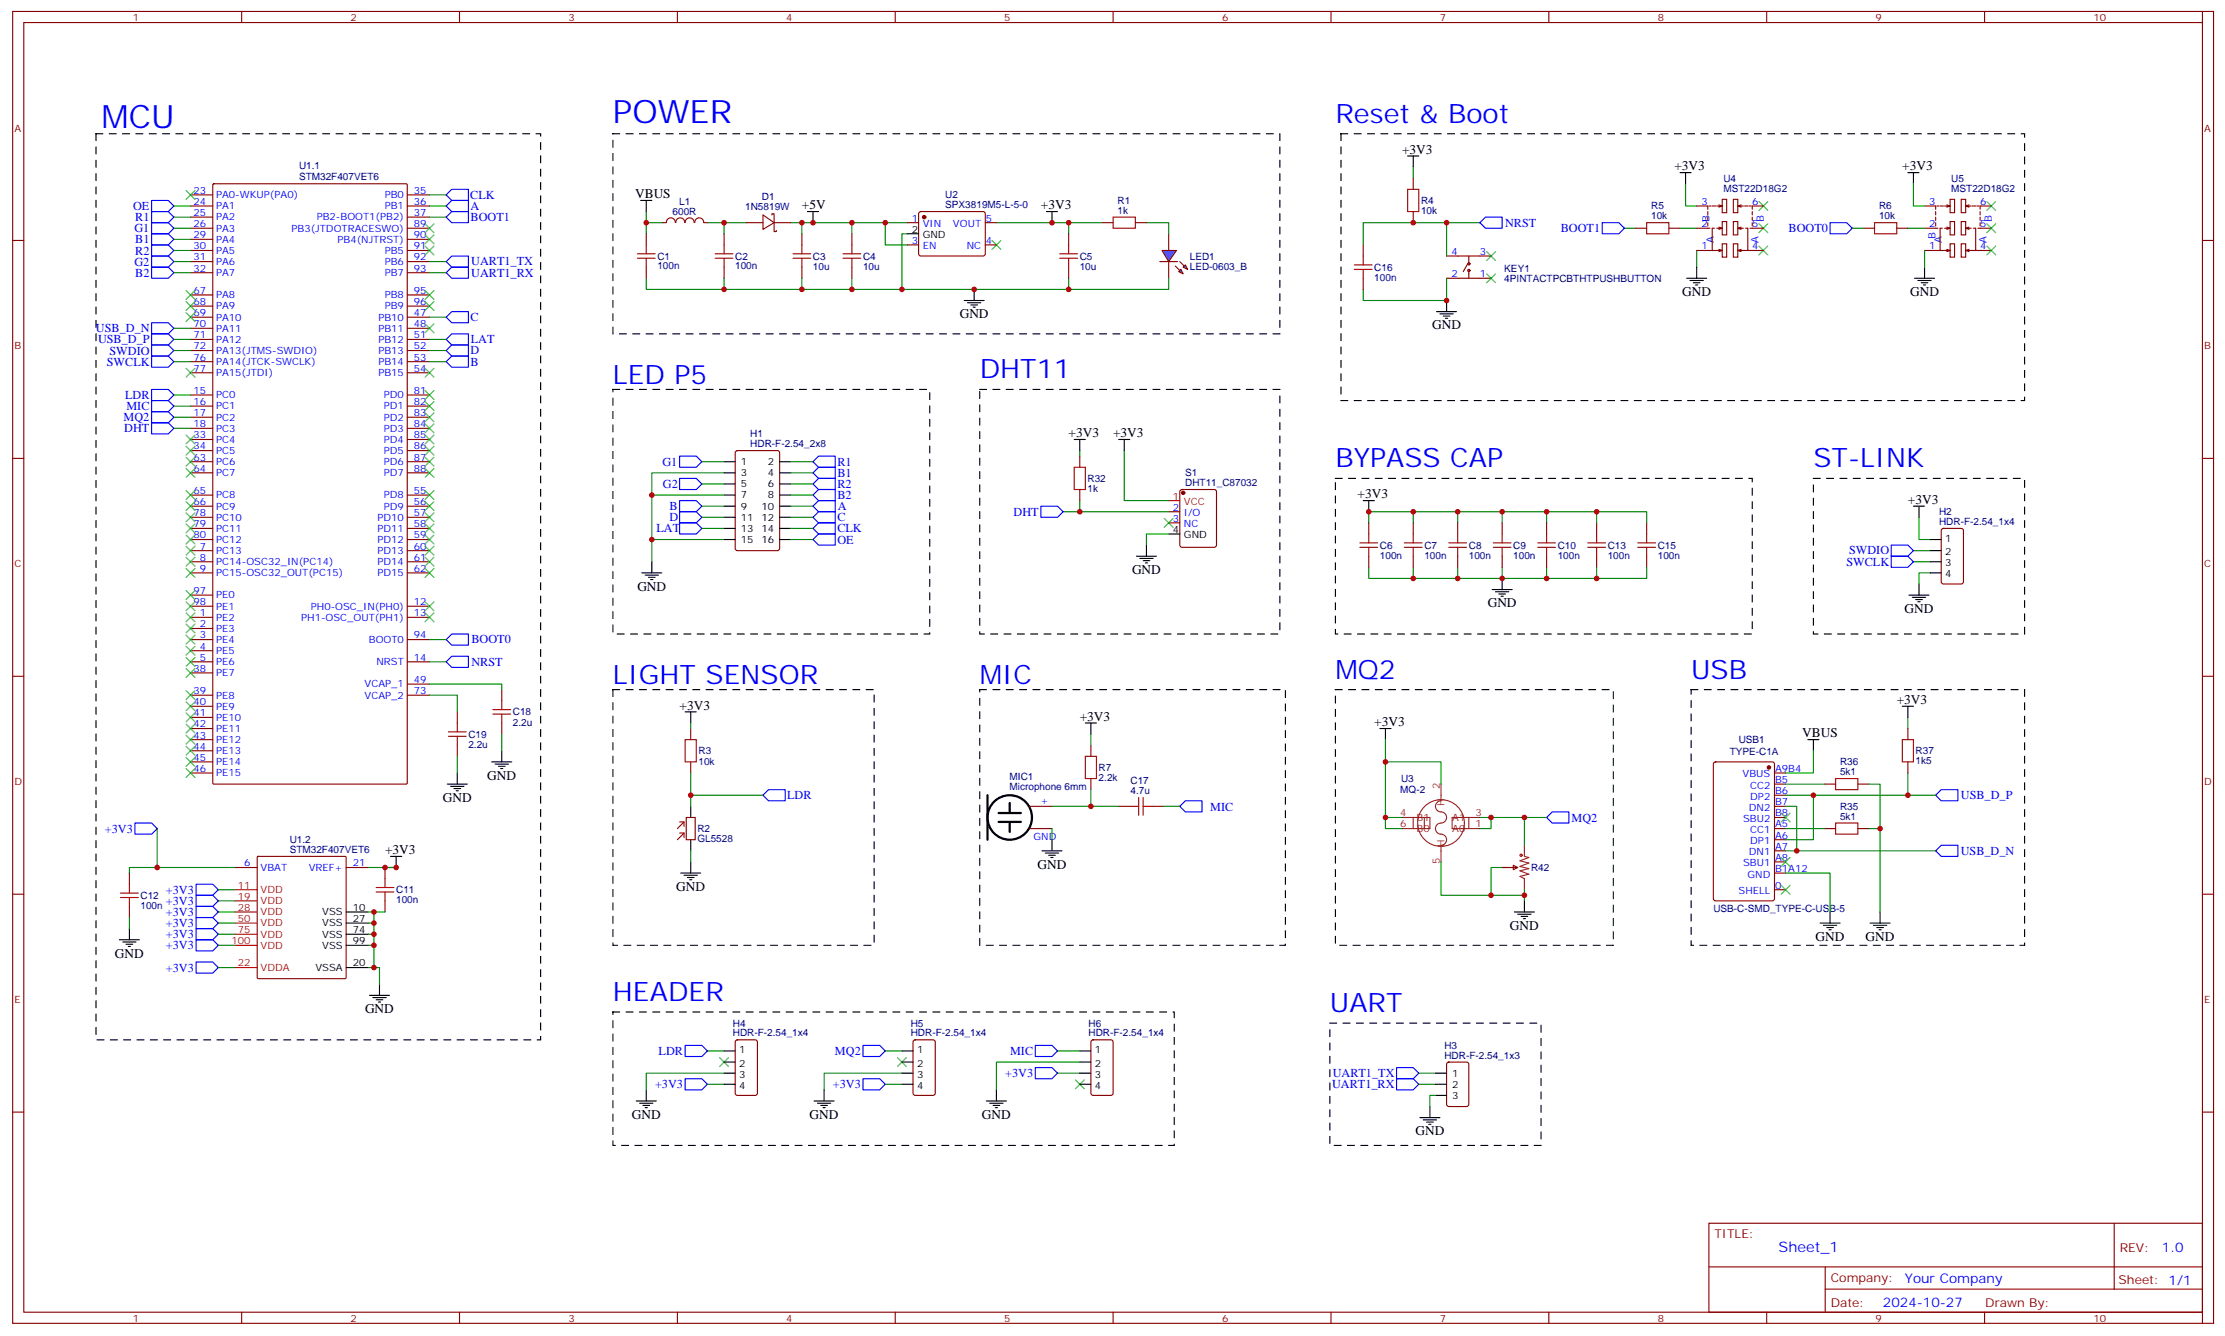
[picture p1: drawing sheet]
<svg xmlns="http://www.w3.org/2000/svg" width="706mm" height="424mm" viewBox="0 0 706 424" stroke-linecap="round" stroke-linejoin="round" font-family="sans-serif">
<defs><g id="words">
<g font-size="10.2" fill="#00f">
<text x="32.2" y="40.7">MCU</text>
<text x="194.5" y="38.9">POWER</text>
</g>
<g font-size="8.5" fill="#00f">
<text x="423.8" y="38.9">Reset &amp; Boot</text>
<text x="194.5" y="121.8">LED P5</text>
<text x="310.9" y="120.1">DHT11</text>
<text x="423.8" y="148.3">BYPASS CAP</text>
<text x="575.5" y="148.3">ST-LINK</text>
<text x="423.8" y="215.3">MQ2</text>
<text x="536.7" y="215.3">USB</text>
<text x="194.5" y="217.1">LIGHT SENSOR</text>
<text x="310.9" y="217.1">MIC</text>
<text x="194.5" y="317.6">HEADER</text>
<text x="422.1" y="321.1">UART</text>
</g>
<text font-size="4.6" fill="#00f" x="564.5" y="397.2">Sheet_1</text>
<g font-size="4.2">
<text x="445" y="48.8">+3V3</text>
<text x="531.4" y="54.1">+3V3</text>
<text x="603.7" y="54.1">+3V3</text>
<text x="201.6" y="62.9">VBUS</text>
<text x="254.5" y="66.4">+5V</text>
<text x="330.3" y="66.4">+3V3</text>
<text x="533.9" y="93.9">GND</text>
<text x="606.2" y="93.9">GND</text>
<text x="304.6" y="101">GND</text>
<text x="454.5" y="104.5">GND</text>
<text x="339.2" y="138.7">+3V3</text>
<text x="353.3" y="138.7">+3V3</text>
<text x="430.9" y="158.2">+3V3</text>
<text x="605.5" y="159.9">+3V3</text>
<text x="359.3" y="182.1">GND</text>
<text x="202.3" y="187.4">GND</text>
<text x="472.2" y="192.7">GND</text>
<text x="604.4" y="194.5">GND</text>
<text x="215.7" y="225.2">+3V3</text>
<text x="602" y="223.4">+3V3</text>
<text x="342.7" y="228.7">+3V3</text>
<text x="436.2" y="230.5">+3V3</text>
<text x="572" y="234">VBUS</text>
<text x="154.7" y="247.4">GND</text>
<text x="140.5" y="254.5">GND</text>
<text x="122.2" y="271">+3V3</text>
<text x="329.3" y="275.6">GND</text>
<text x="214.6" y="282.7">GND</text>
<text x="479.2" y="295">GND</text>
<text x="576.2" y="298.6">GND</text>
<text x="592.1" y="298.6">GND</text>
<text x="36.5" y="303.8">GND</text>
<text x="115.9" y="321.5">GND</text>
<text x="200.5" y="355">GND</text>
<text x="257" y="355">GND</text>
<text x="311.6" y="355">GND</text>
<text x="449.2" y="360.3">GND</text>
</g>
<g font-size="4.2" fill="#00f">
<text x="686.2" y="397.4">1.0</text>
<text x="604.5" y="407">Your Company</text>
<text x="597.6" y="414.8">2024-10-27</text>
</g>
<g font-size="3.9" fill="#00f">
<text x="149.2" y="63.1">CLK</text>
<text x="42.3" y="66.7">OE</text>
<text x="42.9" y="70.2">R1</text>
<text x="149.4" y="66.6">A</text>
<text x="149.4" y="70.2">BOOT1</text>
<text x="477.7" y="72">NRST</text>
<text x="42.7" y="73.7">G1</text>
<text x="42.9" y="77.3">B1</text>
<text x="495.3" y="73.6">BOOT1</text>
<text x="567.7" y="73.6">BOOT0</text>
<text x="42.9" y="80.8">R2</text>
<text x="42.7" y="84.3">G2</text>
<text x="42.9" y="87.8">B2</text>
<text x="149.6" y="84.2">UART1_TX</text>
<text x="149.6" y="87.7">UART1_RX</text>
<text x="149.4" y="101.9">C</text>
<text x="30.5" y="105.4">USB_D_N</text>
<text x="31.1" y="109">USB_D_P</text>
<text x="34.8" y="112.5">SWDIO</text>
<text x="149.4" y="112.5">D</text>
<text x="149.4" y="108.7">LAT</text>
<text x="33.9" y="116.1">SWCLK</text>
<text x="149.4" y="116">B</text>
<text x="39.7" y="126.6">LDR</text>
<text x="40.1" y="130.1">MIC</text>
<text x="39.2" y="133.7">MQ2</text>
<text x="39.5" y="137.2">DHT</text>
<text x="210.2" y="147.8">G1</text>
<text x="265.8" y="147.8">R1</text>
<text x="210.4" y="154.9">G2</text>
<text x="265.8" y="151.4">B1</text>
<text x="265.8" y="154.9">R2</text>
<text x="212.5" y="161.9">B</text>
<text x="265.8" y="158.4">B2</text>
<text x="265.9" y="161.9">A</text>
<text x="212.5" y="165.4">D</text>
<text x="265.8" y="165.5">C</text>
<text x="321.7" y="163.7">DHT</text>
<text x="208.3" y="168.9">LAT</text>
<text x="265.8" y="168.9">CLK</text>
<text x="265.8" y="172.5">OE</text>
<text x="586" y="179.5">SWCLK</text>
<text x="586.9" y="175.9">SWDIO</text>
<text x="149.6" y="203.9">BOOT0</text>
<text x="149.6" y="211.3">NRST</text>
<text x="249.8" y="253.6">LDR</text>
<text x="384.1" y="257.2">MIC</text>
<text x="622.3" y="253.6">USB_D_P</text>
<text x="498.8" y="260.7">MQ2</text>
<text x="33.3" y="264.2">+3V3</text>
<text x="622.3" y="271.2">USB_D_N</text>
<text x="52.7" y="283.6">+3V3</text>
<text x="52.7" y="287.1">+3V3</text>
<text x="52.7" y="290.6">+3V3</text>
<text x="52.7" y="294.2">+3V3</text>
<text x="52.7" y="297.7">+3V3</text>
<text x="52.7" y="301.2">+3V3</text>
<text x="52.7" y="308.3">+3V3</text>
<text x="209" y="334.7">LDR</text>
<text x="265" y="334.8">MQ2</text>
<text x="320.6" y="334.8">MIC</text>
<text x="319" y="341.8">+3V3</text>
<text x="423" y="341.8">UART1_TX</text>
<text x="207.9" y="345.3">+3V3</text>
<text x="264.3" y="345.3">+3V3</text>
<text x="422.8" y="345.3">UART1_RX</text>
</g>
<g font-size="3.9" fill="#800">
<text x="544.1" y="392.7">TITLE:</text>
<text x="672.8" y="397.4">REV:</text>
<text x="581" y="406.9">Company:</text>
<text x="672.4" y="407.6">Sheet: 1/1</text>
<text x="581" y="414.6">Date:</text>
<text x="630.1" y="414.7">Drawn By:</text>
</g>
<g font-size="3.2" fill="#800">
<text x="42.1" y="6.6">1</text>
<text x="111.3" y="6.6">2</text>
<text x="180.4" y="6.6">3</text>
<text x="249.6" y="6.6">4</text>
<text x="318.7" y="6.6">5</text>
<text x="387.8" y="6.6">6</text>
<text x="457" y="6.6">7</text>
<text x="526.1" y="6.6">8</text>
<text x="595.3" y="6.6">9</text>
<text x="664.4" y="6.6">10</text>
<text x="4.6" y="41.7">A</text>
<text x="699.5" y="41.7">A</text>
<text x="4.6" y="110.9">B</text>
<text x="699.5" y="110.9">B</text>
<text x="4.6" y="180">C</text>
<text x="699.5" y="180">C</text>
<text x="4.6" y="249.2">D</text>
<text x="699.5" y="249.2">D</text>
<text x="4.6" y="318.3">E</text>
<text x="699.5" y="318.3">E</text>
<text x="42.1" y="419.4">1</text>
<text x="111.3" y="419.4">2</text>
<text x="180.4" y="419.4">3</text>
<text x="249.6" y="419.4">4</text>
<text x="318.7" y="419.4">5</text>
<text x="387.8" y="419.4">6</text>
<text x="457" y="419.4">7</text>
<text x="526.1" y="419.4">8</text>
<text x="595.3" y="419.4">9</text>
<text x="664.4" y="419.4">10</text>
</g>
<g font-size="3.2" fill="#000080">
<text x="94.9" y="53.7">U1.1</text>
<text x="94.9" y="57">STM32F407VET6</text>
<text x="547" y="57.6">U4</text>
<text x="619.3" y="57.6">U5</text>
<text x="215.6" y="65.1">L1</text>
<text x="241.8" y="63.6">D1</text>
<text x="300" y="66">SPX3819M5-L-5-0</text>
<text x="300" y="62.7">U2</text>
<text x="354.7" y="64.6">R1</text>
<text x="451" y="64.7">R4</text>
<text x="547" y="60.8">MST22D18G2</text>
<text x="619.3" y="60.8">MST22D18G2</text>
<text x="213.4" y="68.3">600R</text>
<text x="236.5" y="66.5">1N5819W</text>
<text x="354.7" y="67.8">1k</text>
<text x="451" y="68">10k</text>
<text x="524" y="69.6">10k</text>
<text x="524" y="66.4">R5</text>
<text x="596.3" y="69.6">10k</text>
<text x="596.3" y="66.4">R6</text>
<text x="208.6" y="82.4">C1</text>
<text x="233.3" y="82.4">C2</text>
<text x="258" y="82.4">C3</text>
<text x="273.9" y="82.4">C4</text>
<text x="342.7" y="82.4">C5</text>
<text x="377.6" y="82.4">LED1</text>
<text x="208.6" y="85.4">100n</text>
<text x="233.3" y="85.4">100n</text>
<text x="258" y="85.6">10u</text>
<text x="273.9" y="85.6">10u</text>
<text x="342.7" y="85.6">10u</text>
<text x="377.6" y="85.6">LED-0603_B</text>
<text x="436.2" y="89.1">100n</text>
<text x="436.2" y="85.9">C16</text>
<text x="477.4" y="89.4">4PINTACTPCBTHTPUSHBUTTON</text>
<text x="477.4" y="86.2">KEY1</text>
<text x="238.1" y="141.9">HDR-F-2.54_2x8</text>
<text x="238.1" y="138.6">H1</text>
<text x="345.2" y="152.9">R32</text>
<text x="376.1" y="154.2">DHT11_C87032</text>
<text x="376.1" y="150.9">S1</text>
<text x="345.2" y="156.2">1k</text>
<text x="615.4" y="166.6">HDR-F-2.54_1x4</text>
<text x="615.4" y="163.4">H2</text>
<text x="437.9" y="177.3">100n</text>
<text x="437.9" y="174.1">C6</text>
<text x="452" y="177.3">100n</text>
<text x="452" y="174.1">C7</text>
<text x="466.2" y="177.3">100n</text>
<text x="466.2" y="174.1">C8</text>
<text x="480.3" y="177.3">100n</text>
<text x="480.3" y="174.1">C9</text>
<text x="494.4" y="177.3">100n</text>
<text x="494.4" y="174.1">C10</text>
<text x="510.3" y="177.3">100n</text>
<text x="510.3" y="174.1">C13</text>
<text x="526.1" y="177.3">100n</text>
<text x="526.1" y="174.1">C15</text>
<text x="162.8" y="227">C18</text>
<text x="162.8" y="230.2">2.2u</text>
<text x="148.7" y="237.3">2.2u</text>
<text x="148.7" y="234.1">C19</text>
<text x="221.7" y="239.4">R3</text>
<text x="549" y="239.7">TYPE-C1A</text>
<text x="551.8" y="235.8">USB1</text>
<text x="608" y="239.3">R37</text>
<text x="221.7" y="242.6">10k</text>
<text x="348.7" y="244.7">R7</text>
<text x="584" y="246">5k1</text>
<text x="584" y="242.8">R36</text>
<text x="608" y="242.5">1k5</text>
<text x="320.4" y="250.8">Microphone 6mm</text>
<text x="320.4" y="247.6">MIC1</text>
<text x="348.7" y="247.9">2.2k</text>
<text x="358.8" y="252">4.7u</text>
<text x="358.8" y="248.9">C17</text>
<text x="444.4" y="251.7">MQ-2</text>
<text x="444.7" y="248.2">U3</text>
<text x="584" y="256.9">R35</text>
<text x="584" y="260.1">5k1</text>
<text x="91.9" y="267.5">U1.2</text>
<text x="221.3" y="267.2">GL5528</text>
<text x="221.3" y="264">R2</text>
<text x="91.9" y="270.7">STM32F407VET6</text>
<text x="485.9" y="276.4">R42</text>
<text x="44.6" y="285.2">C12</text>
<text x="125.7" y="286.7">100n</text>
<text x="125.7" y="283.5">C11</text>
<text x="44.6" y="288.5">100n</text>
<text x="543.8" y="289.4">USB-C-SMD_TYPE-C-USB-5</text>
<text x="232.6" y="328.9">HDR-F-2.54_1x4</text>
<text x="232.6" y="325.8">H4</text>
<text x="289" y="328.9">HDR-F-2.54_1x4</text>
<text x="289" y="325.8">H5</text>
<text x="345.5" y="328.9">HDR-F-2.54_1x4</text>
<text x="345.5" y="325.8">H6</text>
<text x="458.4" y="336">HDR-F-2.54_1x3</text>
<text x="458.4" y="332.8">H3</text>
</g>
<g font-size="3.2" fill="#00f">
<text x="61.4" y="61.5">23</text>
<text x="61.4" y="65">24</text>
<text x="68.6" y="62.9">PA0-WKUP(PA0)</text>
<text x="122.1" y="62.9">PB0</text>
<text x="131.4" y="61.5">35</text>
<text x="131.4" y="65">36</text>
<text x="540" y="65">3</text>
<text x="556.1" y="65">6</text>
<text x="612.3" y="65">3</text>
<text x="628.4" y="65">6</text>
<text x="61.4" y="68.5">25</text>
<text x="68.6" y="66.4">PA1</text>
<text x="68.6" y="70">PA2</text>
<text x="100.5" y="70">PB2-BOOT1(PB2)</text>
<text x="122.1" y="66.4">PB1</text>
<text x="131.4" y="68.5">37</text>
<text x="289.3" y="70.3">1</text>
<text x="312.9" y="70.3">5</text>
<text x="542.5" y="70.3" transform="rotate(-90 542.5 70.3)">B</text>
<text x="559.8" y="70.3" transform="rotate(-90 559.8 70.3)">B</text>
<text x="632.1" y="70.3" transform="rotate(-90 632.1 70.3)">B</text>
<text x="61.4" y="72.1">26</text>
<text x="61.4" y="75.6">29</text>
<text x="68.6" y="73.5">PA3</text>
<text x="68.6" y="77">PA4</text>
<text x="92.5" y="73.5">PB3(JTDOTRACESWO)</text>
<text x="107.1" y="77">PB4(NJTRST)</text>
<text x="131.4" y="72.1">89</text>
<text x="131.4" y="75.6">90</text>
<text x="289.3" y="77.4">3</text>
<text x="292.8" y="72.1">VIN</text>
<text x="302.5" y="72.1">VOUT</text>
<text x="312.9" y="77.4">4</text>
<text x="540" y="72.1">2</text>
<text x="543.9" y="77" transform="rotate(-90 543.9 77)">A</text>
<text x="556.1" y="72.1">5</text>
<text x="558.1" y="77" transform="rotate(-90 558.1 77)">A</text>
<text x="612.3" y="72.1">2</text>
<text x="614.3" y="76" transform="rotate(-90 614.3 76)">B</text>
<text x="616.3" y="77" transform="rotate(-90 616.3 77)">A</text>
<text x="628.4" y="72.1">5</text>
<text x="630.5" y="77" transform="rotate(-90 630.5 77)">A</text>
<text x="61.4" y="79.1">30</text>
<text x="61.4" y="82.7">31</text>
<text x="68.6" y="80.5">PA5</text>
<text x="122.1" y="80.5">PB5</text>
<text x="131.4" y="79.1">91</text>
<text x="131.4" y="82.7">92</text>
<text x="292.8" y="79.1">EN</text>
<text x="306.8" y="79.1">NC</text>
<text x="460.6" y="80.9">4</text>
<text x="469.7" y="80.9">3</text>
<text x="540" y="79.1">1</text>
<text x="556.1" y="79.1">4</text>
<text x="612.3" y="79.1">1</text>
<text x="628.4" y="79.1">4</text>
<text x="61.4" y="86.2">32</text>
<text x="68.6" y="84.1">PA6</text>
<text x="68.6" y="87.6">PA7</text>
<text x="122.1" y="84.1">PB6</text>
<text x="122.1" y="87.6">PB7</text>
<text x="131.4" y="86.2">93</text>
<text x="460.6" y="87.9">2</text>
<text x="469.7" y="87.9">1</text>
<text x="61.4" y="93.2">67</text>
<text x="68.6" y="94.7">PA8</text>
<text x="122.1" y="94.7">PB8</text>
<text x="131.4" y="93.2">95</text>
<text x="61.4" y="96.8">68</text>
<text x="61.4" y="100.3">69</text>
<text x="68.6" y="98.2">PA9</text>
<text x="68.6" y="101.7">PA10</text>
<text x="120.1" y="101.7">PB10</text>
<text x="122.1" y="98.2">PB9</text>
<text x="131.4" y="100.3">47</text>
<text x="131.4" y="96.8">96</text>
<text x="61.4" y="103.8">70</text>
<text x="61.4" y="107.4">71</text>
<text x="68.6" y="105.2">PA11</text>
<text x="120.1" y="105.2">PB11</text>
<text x="131.4" y="103.8">48</text>
<text x="131.4" y="107.4">51</text>
<text x="61.4" y="110.9">72</text>
<text x="68.6" y="108.8">PA12</text>
<text x="68.6" y="112.3">PA13(JTMS-SWDIO)</text>
<text x="120.1" y="108.8">PB12</text>
<text x="120.1" y="112.3">PB13</text>
<text x="131.4" y="110.9">52</text>
<text x="61.4" y="114.4">76</text>
<text x="61.4" y="117.9">77</text>
<text x="68.6" y="115.8">PA14(JTCK-SWCLK)</text>
<text x="68.6" y="119.3">PA15(JTDI)</text>
<text x="120.1" y="115.8">PB14</text>
<text x="120.1" y="119.3">PB15</text>
<text x="131.4" y="114.4">53</text>
<text x="131.4" y="117.9">54</text>
<text x="61.4" y="125">15</text>
<text x="131.4" y="125">81</text>
<text x="61.4" y="128.5">16</text>
<text x="68.6" y="126.4">PC0</text>
<text x="68.6" y="129.9">PC1</text>
<text x="121.8" y="126.4">PD0</text>
<text x="121.8" y="129.9">PD1</text>
<text x="131.4" y="128.5">82</text>
<text x="61.4" y="132">17</text>
<text x="61.4" y="135.6">18</text>
<text x="68.6" y="133.5">PC2</text>
<text x="68.6" y="137">PC3</text>
<text x="121.8" y="133.5">PD2</text>
<text x="121.8" y="137">PD3</text>
<text x="131.4" y="132">83</text>
<text x="131.4" y="135.6">84</text>
<text x="61.4" y="139.1">33</text>
<text x="61.4" y="142.6">34</text>
<text x="68.6" y="140.5">PC4</text>
<text x="121.8" y="140.5">PD4</text>
<text x="131.4" y="139.1">85</text>
<text x="131.4" y="142.6">86</text>
<text x="61.4" y="146.2">63</text>
<text x="61.4" y="149.7">64</text>
<text x="68.6" y="144">PC5</text>
<text x="68.6" y="147.6">PC6</text>
<text x="121.8" y="144">PD5</text>
<text x="121.8" y="147.6">PD6</text>
<text x="131.4" y="146.2">87</text>
<text x="131.4" y="149.7">88</text>
<text x="68.6" y="151.1">PC7</text>
<text x="121.8" y="151.1">PD7</text>
<text x="61.4" y="156.7">65</text>
<text x="61.4" y="160.3">66</text>
<text x="68.6" y="158.2">PC8</text>
<text x="68.6" y="161.7">PC9</text>
<text x="121.8" y="158.2">PD8</text>
<text x="121.8" y="161.7">PD9</text>
<text x="131.4" y="156.7">55</text>
<text x="131.4" y="160.3">56</text>
<text x="61.4" y="163.8">78</text>
<text x="61.4" y="167.3">79</text>
<text x="68.6" y="165.2">PC10</text>
<text x="119.8" y="165.2">PD10</text>
<text x="131.4" y="163.8">57</text>
<text x="131.4" y="167.3">58</text>
<text x="372.2" y="162">2</text>
<text x="372.2" y="165.6">3</text>
<text x="375.7" y="163.8">I/O</text>
<text x="375.7" y="167.3">NC</text>
<text x="61.4" y="170.9">80</text>
<text x="68.6" y="168.7">PC11</text>
<text x="68.6" y="172.3">PC12</text>
<text x="119.8" y="168.7">PD11</text>
<text x="119.8" y="172.3">PD12</text>
<text x="131.4" y="170.9">59</text>
<text x="63.4" y="174.4">7</text>
<text x="63.4" y="177.9">8</text>
<text x="68.6" y="175.8">PC13</text>
<text x="68.6" y="179.3">PC14-OSC32_IN(PC14)</text>
<text x="119.8" y="175.8">PD13</text>
<text x="119.8" y="179.3">PD14</text>
<text x="131.4" y="174.4">60</text>
<text x="131.4" y="177.9">61</text>
<text x="63.4" y="181.4">9</text>
<text x="68.6" y="182.8">PC15-OSC32_OUT(PC15)</text>
<text x="119.8" y="182.8">PD15</text>
<text x="131.4" y="181.4">62</text>
<text x="61.4" y="188.5">97</text>
<text x="68.6" y="189.9">PE0</text>
<text x="61.4" y="192">98</text>
<text x="63.4" y="195.5">1</text>
<text x="68.6" y="197">PE2</text>
<text x="68.6" y="193.4">PE1</text>
<text x="95.6" y="197">PH1-OSC_OUT(PH1)</text>
<text x="98.6" y="193.4">PH0-OSC_IN(PH0)</text>
<text x="131.4" y="192">12</text>
<text x="131.4" y="195.5">13</text>
<text x="63.4" y="199.1">2</text>
<text x="63.4" y="202.6">3</text>
<text x="68.6" y="200.5">PE3</text>
<text x="131.4" y="202.6">94</text>
<text x="63.4" y="206.1">4</text>
<text x="63.4" y="209.7">5</text>
<text x="68.6" y="204">PE4</text>
<text x="68.6" y="207.5">PE5</text>
<text x="117.1" y="204">BOOT0</text>
<text x="131.4" y="209.7">14</text>
<text x="61.4" y="213.2">38</text>
<text x="68.6" y="211.1">PE6</text>
<text x="68.6" y="214.6">PE7</text>
<text x="119.5" y="211.1">NRST</text>
<text x="61.4" y="220.2">39</text>
<text x="68.6" y="221.7">PE8</text>
<text x="115.7" y="218.1">VCAP_1</text>
<text x="115.7" y="221.7">VCAP_2</text>
<text x="131.4" y="216.7">49</text>
<text x="131.4" y="220.2">73</text>
<text x="61.4" y="223.8">40</text>
<text x="61.4" y="227.3">41</text>
<text x="68.6" y="225.2">PE9</text>
<text x="61.4" y="230.8">42</text>
<text x="68.6" y="228.7">PE10</text>
<text x="68.6" y="232.2">PE11</text>
<text x="61.4" y="234.4">43</text>
<text x="61.4" y="237.9">44</text>
<text x="68.6" y="235.8">PE12</text>
<text x="68.6" y="239.3">PE13</text>
<text x="61.4" y="241.4">45</text>
<text x="61.4" y="244.9">46</text>
<text x="68.6" y="242.8">PE14</text>
<text x="563.4" y="244.9">A9B4</text>
<text x="68.6" y="246.3">PE15</text>
<text x="553" y="246.7">VBUS</text>
<text x="555.4" y="250.2">CC2</text>
<text x="563.4" y="252">B6</text>
<text x="563.4" y="248.5">B5</text>
<text x="330.2" y="255.2">+</text>
<text x="555" y="257.3">DN2</text>
<text x="555.5" y="253.8">DP2</text>
<text x="563.4" y="255.5">B7</text>
<text x="553.2" y="260.8">SBU2</text>
<text x="563.4" y="262.6">A5</text>
<text x="563.4" y="259">B8</text>
<text x="328" y="266.5">GND</text>
<text x="555.4" y="264.3">CC1</text>
<text x="555.5" y="267.9">DP1</text>
<text x="563.4" y="269.6">A7</text>
<text x="563.4" y="266.1">A6</text>
<text x="77.5" y="274.9">6</text>
<text x="112" y="274.9">21</text>
<text x="553.2" y="274.9">SBU1</text>
<text x="555" y="271.4">DN1</text>
<text x="563.4" y="273.2">A8</text>
<text x="82.7" y="276.3">VBAT</text>
<text x="98" y="276.3">VREF+</text>
<text x="554.6" y="278.4">GND</text>
<text x="563.4" y="282">0</text>
<text x="563.4" y="276.7">B1A12</text>
<text x="551.8" y="283.7">SHELL</text>
</g>
<g font-size="3.2">
<text x="289.3" y="73.8">2</text>
<text x="292.8" y="75.6">GND</text>
<text x="235.1" y="147.6">1</text>
<text x="243.7" y="147.6">2</text>
<text x="235.1" y="151.1">3</text>
<text x="235.1" y="154.6">5</text>
<text x="243.7" y="151.1">4</text>
<text x="243.7" y="154.6">6</text>
<text x="235.1" y="158.2">7</text>
<text x="235.1" y="161.7">9</text>
<text x="241.6" y="161.7">10</text>
<text x="243.7" y="158.2">8</text>
<text x="235.1" y="165.2">11</text>
<text x="241.6" y="165.2">12</text>
<text x="235.1" y="168.7">13</text>
<text x="235.1" y="172.3">15</text>
<text x="241.6" y="168.7">14</text>
<text x="241.6" y="172.3">16</text>
<text x="372.2" y="169.1">4</text>
<text x="375.7" y="170.9">GND</text>
<text x="617.4" y="171.9">1</text>
<text x="617.4" y="176.1">2</text>
<text x="617.4" y="179.7">3</text>
<text x="617.4" y="183.2">4</text>
<text x="102.3" y="290.4">VSS</text>
<text x="102.3" y="294">VSS</text>
<text x="112" y="289">10</text>
<text x="112" y="292.6">27</text>
<text x="102.3" y="297.5">VSS</text>
<text x="112" y="296.1">74</text>
<text x="112" y="299.6">99</text>
<text x="102.3" y="301">VSS</text>
<text x="100.1" y="308.1">VSSA</text>
<text x="112" y="306.7">20</text>
<text x="234.6" y="334.2">1</text>
<text x="291.1" y="334.2">1</text>
<text x="347.5" y="334.2">1</text>
<text x="234.6" y="338.4">2</text>
<text x="234.6" y="341.9">3</text>
<text x="291.1" y="338.4">2</text>
<text x="291.1" y="341.9">3</text>
<text x="347.5" y="338.4">2</text>
<text x="347.5" y="341.9">3</text>
<text x="460.9" y="341.6">1</text>
<text x="234.6" y="345.5">4</text>
<text x="291.1" y="345.5">4</text>
<text x="347.5" y="345.5">4</text>
<text x="460.9" y="345.1">2</text>
<text x="460.9" y="348.7">3</text>
</g>
<g font-size="3.2" fill="#f00">
<text x="372.2" y="158.5">1</text>
<text x="375.7" y="160.3">VCC</text>
<text x="75.5" y="282">11</text>
<text x="75.5" y="285.5">19</text>
<text x="82.7" y="283.4">VDD</text>
<text x="82.7" y="286.9">VDD</text>
<text x="75.5" y="289">28</text>
<text x="75.5" y="292.6">50</text>
<text x="82.7" y="290.4">VDD</text>
<text x="82.7" y="294">VDD</text>
<text x="73.5" y="299.6">100</text>
<text x="75.5" y="296.1">75</text>
<text x="82.7" y="297.5">VDD</text>
<text x="82.7" y="301">VDD</text>
<text x="75.5" y="306.7">22</text>
<text x="82.7" y="308.1">VDDA</text>
</g>
<g font-size="3.2" fill="#8d2323">
<text x="457" y="250.2" transform="rotate(-90 457 250.2)">2</text>
<text x="458.4" y="255.8" transform="rotate(-90 458.4 255.8)">H</text>
<text x="444.4" y="262.6">6</text>
<text x="444.4" y="259">4</text>
<text x="449.6" y="264">B0</text>
<text x="449.6" y="260.5">B1</text>
<text x="460.9" y="264">A0</text>
<text x="460.9" y="260.5">A1</text>
<text x="468.3" y="262.6">1</text>
<text x="468.3" y="259">3</text>
<text x="458.4" y="268.9" transform="rotate(-90 458.4 268.9)">H</text>
<text x="457" y="274.1" transform="rotate(-90 457 274.1)">5</text>
</g>
</g></defs>
<g fill="none" stroke="#870000" stroke-width=".35">
<path d="M4 3.6h698.5v416.3h-698.5zM7.5 7.2h691.5v409.2h-691.5zM76.7 3.6v3.6M145.8 3.6v3.6M215 3.6v3.6M284.1 3.6v3.6M353.3 3.6v3.6M422.4 3.6v3.6M491.6 3.6v3.6M560.7 3.6v3.6M629.8 3.6v3.6M699 3.6v3.6"/>
<path d="M67.6 58.5l.3-.2h61l.3 .2 .1 190-.2 .3h-61.2l-.3-.2zM4 76.3h3.5M60.5 61.8h7M60.5 65.4h7M60.5 68.9h7M60.5 72.4h7M60.5 76h7M60.5 79.5h7M129.3 61.8h7M129.3 65.4h7M129.3 68.9h7M129.3 72.4h7"/>
<path d="M129.3 76h7M129.3 79.5h7M254.5 74.2v3.5M699 76.3h3.5M60.5 83h7M60.5 86.5h7M60.5 93.6h7M60.5 97.1h7M129.3 83h7M129.3 86.5h7M129.3 93.6h7M129.3 97.1h7"/>
<path d="M254.5 84.8v3.5M60.5 100.6h7M60.5 104.2h7M60.5 107.7h7M60.5 111.2h7M60.5 114.8h7M60.5 118.3h7M129.3 100.6h7M129.3 104.2h7M129.3 107.7h7M129.3 111.2h7M129.3 114.8h7"/>
<path d="M129.3 118.3h7M60.5 125.3h7M60.5 128.9h7M60.5 132.4h7M60.5 135.9h7M60.5 139.5h7M129.3 125.3h7M129.3 128.9h7M129.3 132.4h7M129.3 135.9h7M129.3 139.5h7M4 145.5h3.5"/>
<path d="M60.5 143h7M60.5 157.1h7M60.5 146.5h7M60.5 150h7M129.3 143h7M129.3 157.1h7M129.3 146.5h7M129.3 150h7M699 145.5h3.5M60.5 174.7h7M60.5 178.3h7M60.5 160.6h7"/>
<path d="M60.5 164.1h7M60.5 167.7h7M60.5 171.2h7M129.3 174.7h7M129.3 178.3h7M129.3 160.6h7M129.3 164.1h7M129.3 167.7h7M129.3 171.2h7M60.5 181.8h7M60.5 195.9h7M60.5 199.4h7"/>
<path d="M60.5 188.8h7M60.5 192.4h7M129.3 181.8h7M129.3 195.9h7M129.3 192.4h7M4 214.6h3.5M60.5 203h7M60.5 206.5h7M60.5 210h7M60.5 213.5h7M129.3 203h7M129.3 210h7"/>
<path d="M129.3 217.1h7M699 214.6h3.5M60.5 220.6h7M60.5 224.1h7M60.5 227.6h7M60.5 231.2h7M60.5 234.7h7M60.5 238.2h7M129.3 220.6h7M60.5 241.8h7M60.5 245.3h7M4 283.7h3.5"/>
<path d="M699 283.7h3.5M4 352.9h3.5M699 352.9h3.5M542.4 388.2h156.6v28.2h-156.6zM671 388.2v20.9M76.7 416.4v3.5M145.8 416.4v3.5M215 416.4v3.5M284.1 416.4v3.5M353.3 416.4v3.5M422.4 416.4v3.5M491.6 416.4v3.5"/>
<path d="M542.4 402h156.5M560.7 416.4v3.5M579.3 409.1h119.6M579.3 402v14.1M629.8 416.4v3.5M699 416.4v3.5"/>
</g>
<g fill="none" stroke="#00f" stroke-width=".35">
<path d="M48.1 63.6h5.3l1.8 1.8-1.8 1.7h-5.3zM48.1 67.1h5.3l1.8 1.8-1.8 1.8h-5.3zM48.1 70.7h5.3l1.8 1.7-1.8 1.8h-5.3zM48.1 74.2h5.3l1.8 1.8-1.8 1.7h-5.3zM48.1 77.7h5.3l1.8 1.8-1.8 1.7h-5.3zM143.4 60.1h5.3v3.5h-5.3l-1.8-1.8zM143.4 63.6h5.3v3.5h-5.3l-1.8-1.7zM48.1 81.2h5.3l1.8 1.8-1.8 1.8h-5.3zM48.1 84.8h5.3l1.8 1.7-1.8 1.8h-5.3zM143.4 98.9h5.3v3.5h-5.3l-1.8-1.8zM48.1 109.5h5.3l1.8 1.7-1.8 1.8h-5.3zM48.1 113h5.3l1.8 1.8-1.8 1.7h-5.3z"/>
<path d="M141.6 111.2l1.8-1.7h5.3v3.5h-5.3zM141.6 114.8l1.8-1.8h5.3v3.5h-5.3zM143.4 105.9h5.3v3.6h-5.3l-1.8-1.8z"/>
</g>
<g fill="none" stroke="#008700" stroke-width=".35">
<path d="M55.2 65.4h5.3M55.2 68.9h5.3M55.2 72.4h5.3M55.2 76h5.3M55.2 79.5h5.3M136.3 65.4h5.3M136.3 61.8h5.3M55.2 83h5.3M55.2 86.5h5.3M55.2 114.8h5.3M55.2 111.2h5.3M136.3 114.8h5.3"/>
<path d="M136.3 111.2h5.3M136.3 100.6h5.3M136.3 107.7h5.3"/>
</g>
<path d="M30.5 42.4h141.1v287.6h-141.1zM194.5 42.4h211.7v63.5h-211.7z" fill="none" stroke="#000" stroke-width=".35" stroke-dasharray="2.1 2.1"/>
<path d="M254.5 77.7v2.8M251.7 82h5.6M251.7 80.5h5.6M254.5 82v2.8" fill="none" stroke="#a10000" stroke-width=".35"/>
<path d="M368.8 79.5h4.6l-2.5 3.5z" fill="#09f" stroke="#870000" stroke-width=".35"/>
<path d="M368.1 83h5.6z" fill="#f00" stroke="#870000" stroke-width=".35"/>
<g fill="#870000" stroke="#870000" stroke-width=".35">
<path d="M374.4 83l1.4 1.4z"/>
<path d="M373 84.4l1.4 1.4z"/>
</g>
<g fill="#09f" stroke="#870000" stroke-width=".35">
<path d="M375.5 84.8l.7-.7 .7 1.4z"/>
<path d="M374.1 86.2l.7-.7 .7 1.4z"/>
</g>
<g fill="none" stroke="#870000" stroke-width=".35">
<path d="M448.5 56.6v3.5M205.1 74.2v3.5M210.4 70.7h1.1M211.5 70.6a1.41 1.41 0 0 1 1.4-1.5 1.41 1.41 0 0 1 1.4 1.5M214.5 70.6a1.41 1.41 0 0 1 1.4-1.5 1.41 1.41 0 0 1 1.4 1.5M217.5 70.6a1.41 1.41 0 0 1 1.4-1.5 1.41 1.41 0 0 1 1.4 1.5M220.5 70.6a1.41 1.41 0 0 1 1.4-1.5 1.41 1.41 0 0 1 1.4 1.5M223.4 70.7h1.1M229.8 74.2v3.5M236.9 70.7h5.2M242.1 68.2l3.6 2.5-3.6 2.1zM245 68.2v-.4h.7v2.9"/>
<path d="M245.7 70.7v2.8h.7v-.4M245.7 70.7h5.3M270.4 74.2v3.5M288 70.7h3.5M288 77.7h3.5M291.8 67.3l.4-.2 20.1 .1 .4 .6-.1 13-.6 .4h-20l-.5-.7v-12.7zM312.7 70.7h3.5M312.7 77.7h3.5M339.2 74.2v3.5M349.7 70.7h3.6M360.3 70.7h3.6M370.9 74.2v5.3"/>
<path d="M432.6 77.7v3.5M448.5 67.1v3.6M519.1 72.4h3.5M529.7 72.4h3.5M538.5 65.4h3.5v1M538.5 72.4h4.2M538.5 79.5h4.9M542 67.1v1.1M542 68.9v1.1M542 70.7v1M542.4 65.4h.7M543.4 65.4h1.1"/>
<path d="M544.1 72.4h-.7v7.1h3.2l-1.1 .3M544.8 65.4h1.8l-1.1 .3M544.8 72.4h1.8l-1.1 .4M545.5 79.1l1.1 .4M545.5 65l1.1 .4M545.5 72.1l1.1 .3M546.6 63.3h1.4v4.2h-1.4zM546.6 70.3h1.4v4.2h-1.4zM546.6 77.4h1.4v4.2h-1.4zM550.1 63.3h1.4v4.2h-1.4zM550.1 70.3h1.4v4.2h-1.4zM550.1 77.4h1.4v4.2h-1.4z"/>
<path d="M552.6 79.1l-1.1 .4M552.6 65l-1.1 .4M552.6 72.1l-1.1 .3M553.3 65.4h-1.8l1.1 .3M553.3 72.4h-1.8l1.1 .4M553.6 65.4h1.1M554 72.4h.7v7.1h-3.2l1.1 .3M554.7 79.5h4.9M555.1 65.4h.7M555.4 72.4h4.2M556.1 67.1v1.1M556.1 68.9v1.1"/>
<path d="M556.1 70.7v1M559.6 65.4h-3.5v1M591.4 72.4h3.5M602 72.4h3.5M610.8 65.4h3.5v1M610.8 72.4h4.2M610.8 79.5h4.9M614.3 67.1v1.1M614.3 68.9v1.1M614.3 70.7v1M614.7 65.4h.7M615.7 65.4h1.1"/>
<path d="M616.4 72.4h-.7v7.1h3.2l-1 .3M617.1 65.4h1.8l-1 .3M617.1 72.4h1.8l-1 .4M617.9 79.1l1 .4M617.9 65l1 .4M617.9 72.1l1 .3M618.9 63.3h1.4v4.2h-1.4zM618.9 70.3h1.4v4.2h-1.4zM618.9 77.4h1.4v4.2h-1.4zM622.4 63.3h1.5v4.2h-1.5zM622.4 70.3h1.5v4.2h-1.5zM622.4 77.4h1.5v4.2h-1.5z"/>
<path d="M624.9 79.1l-1 .4M624.9 65l-1 .4M624.9 72.1l-1 .3M625.6 65.4h-1.7l1 .3M625.6 72.4h-1.7l1 .4M626 65.4h1M626.3 72.4h.7v7.1h-3.1l1 .3M627 79.5h5M627.4 65.4h.7M627.7 72.4h4.3M628.4 67.1v1.1M628.4 68.9v1.1"/>
<path d="M628.4 70.7v1M632 65.4h-3.6v1M205.1 84.8v3.5M229.8 84.8v3.5M270.4 84.8v3.5M339.2 84.8v3.5M370.9 83v5.3M432.6 88.3v3.5M459.1 81.2h14.1M459.1 88.3h14.1M465.8 83.7l-1.4 2.5M466.2 81.2v2.5"/>
<path d="M466.2 85.8v2.5M233.6 143.2l.4-.2h12.7l.7 .4v30.6l-.4 .7h-13l-.6-.4-.1-30.6zM342.7 144.7v3.6M342.7 155.3v3.6M374.7 155.5l.4-.2h10.3l.6 .5 .1 17.2-.5 .6-10.5 .1-.6-.5-.1-17.2zM370.9 162.4h3.5M370.9 165.9h3.5M434.4 165.9v3.5M434.4 176.5v3.5M448.5 165.9v3.5M448.5 176.5v3.5M462.6 165.9v3.5"/>
<path d="M462.6 176.5v3.5M476.7 165.9v3.5M476.7 176.5v3.5M490.9 165.9v3.5M490.9 176.5v3.5M506.7 165.9v3.5M506.7 176.5v3.5M522.6 165.9v3.5M522.6 176.5v3.5M616.3 167.9l.5-.2h5.6l.7 .4v16.5l-.4 .7h-5.9l-.7-.4v-16.5zM159.2 218.8v3.6M145.1 225.9v3.5"/>
<path d="M145.1 236.5v3.5M159.2 229.4v3.5M219.2 231.2v3.5M346.2 236.5v3.5M605.5 231.2v3.5M217.8 259.4h2.8v7.1h-2.8zM219.2 241.8v3.5M326.8 255.9h7.1M346.2 247.1v3.5M355 255.9h3.6M365.6 255.9h3.5M544 242l.5-.2h18l.6 .4 .1 43-.5 .6-18.2 .1-.7-.5v-42.9z"/>
<path d="M563.2 255.9h3.5M563.2 259.4h3.5M563.2 252.3h3.5M563.2 248.8h3.5M563.2 245.3h3.5M579 248.8h3.6M589.6 248.8h3.6M605.5 241.8v3.5M41.1 277v3.6M74.6 275.3h7M81.7 271.9l.3-.2h27.5l.3 .2 .1 38.3-.2 .3-27.7 .1-.3-.2zM109.9 275.3h7"/>
<path d="M122.2 275.3v3.5M215.7 260.8h1.4v1.4M215.7 264.3h1.4v1.4M217.1 260.8l-2.1 2.1M217.1 264.3l-2.1 2.2M326.8 262.9h7.1M476.7 275.3h5M480.3 274.6l1.4 .7-1.4 .7zM563.2 273.5h3.5M563.2 270h3.5M563.2 266.5h3.5M563.2 262.9h3.5"/>
<path d="M563.2 277h3.5M579 262.9h3.6M589.6 262.9h3.6M41.1 287.6v3.5M122.2 285.9v3.5M563.2 282.3h3.5M233.6 330.2l.4-.2h5.7l.6 .4 .1 16.5-.5 .6-5.9 .1-.6-.5-.1-16.4zM290 330.2l.5-.2h5.6l.7 .4v16.5l-.4 .6-5.9 .1-.7-.5v-16.4zM346.5 330.2l.4-.2h5.7l.6 .4 .1 16.5-.5 .6-5.9 .1-.6-.5-.1-16.4zM459.3 337.2l.5-.2h5.7l.6 .4 .1 13-.5 .7h-5.9l-.6-.4-.1-13z"/>
<circle cx="466.2" cy="85.8" r=".35"/>
<circle cx="466.2" cy="83.7" r=".35"/>
</g>
<g fill="none" stroke="#008700" stroke-width=".35">
<path d="M448.5 53v3.6M535 58.3v7.1h3.5M607.3 58.3v7.1h3.5M136.3 68.9h5.3M205.1 70.7h5.3M205.1 67.1v7.1M224.5 70.7h5.3v3.5M229.8 70.7h7.1M251 70.7h3.5v3.5M254.5 70.7h15.9v3.5M270.4 70.7h17.6M281 70.7v7h7"/>
<path d="M288 74.2h-1.8v17.6h-15.8M316.2 70.7h23v3.5M339.2 70.7h10.5M363.9 70.7h7v3.5M432.6 77.7v-7h26.5v10.5M459.1 70.7h10.6M515.5 72.4h3.6M533.2 72.4h5.3M538.5 79.5v5.3M587.9 72.4h3.5M605.5 72.4h5.3M610.8 79.5v5.3"/>
<path d="M136.3 83h5.3M136.3 86.5h5.3M205.1 88.3v3.5h24.7v-3.5M254.5 88.3v3.5h-24.7M270.4 88.3v3.5h-15.9M339.2 88.3v3.5h-53M370.9 88.3v3.5h-31.7M459.1 88.3v7.1h-26.5v-3.6M55.2 107.7h5.3M55.2 104.2h5.3M55.2 125.3h5.3M55.2 128.9h5.3"/>
<path d="M55.2 135.9h5.3M55.2 132.4h5.3M222.7 146.5h7.1M222.7 153.6h7.1M229.8 157.1h-22.9v14.1M229.8 150h-22.9v7.1M251 146.5h7M251 153.6h7M251 157.1h7M251 150h7M342.7 158.9v3.5h28.2M342.7 143v1.7"/>
<path d="M356.8 143v15.9h14.1M222.7 167.7h7.1M222.7 160.6h7.1M222.7 164.1h7.1M229.8 171.2h-22.9v7.1M251 160.6h7M251 164.1h7M251 171.2h7M251 167.7h7M337.4 162.4h5.3M370.9 169.4h-7v3.6M434.4 165.9v-3.5h56.5v3.5"/>
<path d="M448.5 162.4v3.5M462.6 162.4v3.5M476.7 162.4v3.5M490.9 162.4h15.8v3.5M506.7 162.4h15.9v3.5M607.3 178.3h5.3M607.3 174.7h5.3M609 164.1v7.1h3.6M434.4 180v3.6h14.1v-3.6M462.6 180v3.6h-14.1M476.7 180v3.6h-14.1M490.9 180v3.6h-14.2"/>
<path d="M506.7 180v3.6h-15.8M522.6 180v3.6h-15.9M612.6 181.8h-3.6v3.5M136.3 217.1h22.9v1.7M136.3 203h5.3M136.3 210h5.3M136.3 220.6h8.8v5.3M145.1 240v5.3M159.2 232.9v5.3M219.2 229.4v1.8M346.2 232.9v3.6M439.7 234.7v24.7h5.3"/>
<path d="M575.5 238.2v7.1h-8.8M605.5 227.6v3.6M219.2 245.3v10.6M219.2 252.3h22.9M346.2 250.6v5.3h-12.3M346.2 255.9h8.8M369.1 255.9h5.3M439.7 241.8h17.6v7M439.7 259.4v3.5h5.3M469.7 259.4h3.5v3.5h-3.5M473.2 259.4h10.6v8.8M483.8 259.4h7.1"/>
<path d="M566.7 255.9h3.5v14.1h-3.5M566.7 252.3h47.6M566.7 248.8h12.3M575.5 252.3v14.2h-8.8M593.2 248.8h3.5v40.6M605.5 245.3v7M49.9 262.9v12.4h24.7M49.9 275.3h-8.8v1.7M116.9 275.3h8.8M219.2 270v3.5M333.9 262.9v3.6M457.3 273.5v10.6h15.9"/>
<path d="M476.7 275.3h-3.5v8.8h10.6M566.7 277h14.1v12.4M566.7 262.9h12.3M570.2 270h44.1M593.2 262.9h3.5M41.1 291.1v3.6M69.3 282.3h5.3M69.3 285.9h5.3M69.3 289.4h5.3M69.3 292.9h5.3M69.3 296.4h5.3M69.3 300h5.3"/>
<path d="M116.9 289.4h1.8v3.5h-1.8M118.7 292.9v3.5h-1.8M118.7 296.4v3.6h-1.8M118.7 300v7h-1.8M118.7 289.4h3.5M483.8 282.3v3.6M69.3 307h5.3M118.7 307h1.7v5.3M224.5 333.5h5.3M281 333.5h5.2M335.6 333.5h7.1M342.7 337h-26.5v8.8"/>
<path d="M224.5 344.1h5.3M229.8 340.5h-24.7v5.3M281 344.1h5.2M286.2 340.5h-24.7v5.3M335.6 340.5h7.1M450.3 340.5h5.3M450.3 344.1h5.3M455.6 347.6h-1.8v3.5"/>
</g>
<g fill="none" stroke="#000" stroke-width=".35">
<path d="M446.8 49.5h3.5M448.5 49.5v3.5M533.2 54.8h3.5M535 54.8v3.5M605.5 54.8h3.5M607.3 54.8v3.5M203.3 63.6h3.6M205.1 63.6v3.5M256.3 67.1h3.5M258 67.1v3.6M288 74.2h3.5M332.1 67.1h3.5"/>
<path d="M333.9 67.1v3.6M306 95.4h6.3M307.1 96.1h4.2M308.1 96.8h2.1M308.8 97.5h.7M309.2 91.8v3.6M455.9 98.9h6.4M457 99.6h4.2M459.1 95.4v3.5M535.3 88.3h6.4M536.4 89h4.2M537.4 89.7h2.1"/>
<path d="M538.1 90.4h.7M538.5 84.8v3.5M607.6 88.3h6.4M608.7 89h4.2M609.7 89.7h2.2M610.4 90.4h.8M610.8 84.8v3.5M458 100.3h2.2M458.8 101h.7M340.9 139.5h3.6M342.7 139.5v3.5M355 139.5h3.6"/>
<path d="M356.8 139.5v3.5M229.8 146.5h3.5M229.8 150h3.5M229.8 153.6h3.5M229.8 157.1h3.5M247.4 146.5h3.6M247.4 150h3.6M247.4 153.6h3.6M247.4 157.1h3.6M432.6 158.9h3.6M434.4 158.9v3.5M206.9 178.3v3.5"/>
<path d="M229.8 160.6h3.5M229.8 164.1h3.5M229.8 167.7h3.5M229.8 171.2h3.5M247.4 160.6h3.6M247.4 164.1h3.6M247.4 167.7h3.6M247.4 171.2h3.6M360.7 176.5h6.3M361.7 177.2h4.3M362.8 177.9h2.1M363.5 178.6h.7"/>
<path d="M363.9 173v3.5M370.9 169.4h3.5M607.3 160.6h3.5M609 160.6v3.5M612.6 171.2h3.5M612.6 174.7h3.5M612.6 178.3h3.5M203.7 181.8h6.3M204.8 182.5h4.2M205.8 183.2h2.1M206.5 183.9h.7M473.6 187.1h6.3"/>
<path d="M474.6 187.8h4.3M475.7 188.5h2.1M476.4 189.2h.7M476.7 183.6v3.5M605.9 188.8h6.3M606.9 189.5h4.3M608 190.3h2.1M608.7 191h.7M609 185.3v3.5M612.6 181.8h3.5M159.2 238.2v3.6M217.5 225.9h3.5"/>
<path d="M219.2 225.9v3.5M344.5 229.4h3.5M346.2 229.4v3.5M437.9 231.2h3.6M439.7 231.2v3.5M573.8 234.7h3.5M575.5 234.7v3.5M603.7 224.1h3.6M605.5 224.1v3.5M142 248.8h6.3M143 249.5h4.2M144.1 250.2h2.1"/>
<path d="M144.8 250.9h.7M145.1 245.3v3.5M156.1 241.8h6.3M157.1 242.5h4.3M158.2 243.2h2.1M158.9 243.9h.7M219.2 255.9v3.5M124 271.7h3.5M125.7 271.7v3.6M216 277h6.4M217.1 277.7h4.2M218.2 278.4h2.1"/>
<path d="M218.9 279.2h.7M219.2 266.5v3.5M219.2 273.5v3.5M330.7 270h6.3M331.8 270.7h4.2M332.8 271.4h2.1M333.5 272.1h.7M333.9 266.5v3.5M37.9 298.2h6.3M38.9 298.9h4.3M40 299.6h2.1M41.1 294.7v3.5"/>
<path d="M109.9 289.4h7M109.9 292.9h7M109.9 296.4h7M109.9 300h7M480.6 289.4h6.4M481.7 290.1h4.2M482.7 290.8h2.2M483.4 291.5h.8M483.8 285.9v3.5M577.6 292.9h6.4M578.7 293.6h4.2M579.8 294.3h2.1"/>
<path d="M580.5 295h.7M580.8 289.4v3.5M593.5 292.9h6.4M594.6 293.6h4.2M595.6 294.3h2.1M596.3 295h.7M596.7 289.4v3.5M40.7 300.3h.7M109.9 307h7M117.3 315.8h6.3M118.3 316.5h4.3M119.4 317.3h2.1"/>
<path d="M120.1 318h.7M120.4 312.3v3.5M229.8 333.5h3.5M229.8 337h3.5M286.2 333.5h3.6M286.2 337h3.6M342.7 333.5h3.5M342.7 337h3.5M201.9 349.4h6.4M203 350.1h4.2M204 350.8h2.2M204.8 351.5h.7"/>
<path d="M205.1 345.8v3.6M229.8 340.5h3.5M229.8 344.1h3.5M258.4 349.4h6.3M259.4 350.1h4.3M260.5 350.8h2.1M261.2 351.5h.7M261.5 345.8v3.6M286.2 340.5h3.6M286.2 344.1h3.6M313.1 349.4h6.3M314.1 350.1h4.2"/>
<path d="M315.2 350.8h2.1M315.9 351.5h.7M316.2 345.8v3.6M342.7 340.5h3.5M342.7 344.1h3.5M450.6 354.6h6.4M451.7 355.4h4.2M452.8 356.1h2.1M453.5 356.8h.7M453.8 351.1v3.5M455.6 340.5h3.5M455.6 344.1h3.5"/>
<path d="M455.6 347.6h3.5"/>
</g>
<g fill="none" stroke="#a10000" stroke-width=".35">
<path d="M205.1 77.7v2.8M229.8 77.7v2.8M270.4 77.7v2.8M339.2 77.7v2.8M353.3 68.9h7v3.5h-7zM446.8 60.1h3.5v7h-3.5zM522.6 70.7h7.1v3.5h-7.1zM594.9 70.7h7.1v3.5h-7.1zM202.3 82h5.6M202.3 80.5h5.6M205.1 82v2.8M227 82h5.6"/>
<path d="M227 80.5h5.6M229.8 82v2.8M267.5 82h5.7M267.5 80.5h5.7M270.4 82v2.8M336.3 82h5.7M336.3 80.5h5.7M339.2 82v2.8M429.8 85.5h5.7M429.8 84.1h5.7M432.6 81.2v2.9M432.6 85.5v2.8"/>
<path d="M340.9 148.3h3.6v7h-3.6zM431.6 173.7h5.6M431.6 172.3h5.6M434.4 169.4v2.9M434.4 173.7v2.8M445.7 173.7h5.6M445.7 172.3h5.6M448.5 169.4v2.9M448.5 173.7v2.8M459.8 173.7h5.7M459.8 172.3h5.7M462.6 169.4v2.9"/>
<path d="M462.6 173.7v2.8M473.9 173.7h5.7M473.9 172.3h5.7M476.7 169.4v2.9M476.7 173.7v2.8M488 173.7h5.7M488 172.3h5.7M490.9 169.4v2.9M490.9 173.7v2.8M503.9 173.7h5.7M503.9 172.3h5.7M506.7 169.4v2.9"/>
<path d="M506.7 173.7v2.8M519.8 173.7h5.6M519.8 172.3h5.6M522.6 169.4v2.9M522.6 173.7v2.8M142.3 233.6h5.7M142.3 232.2h5.7M145.1 229.4v2.8M145.1 233.6v2.9M156.4 226.6h5.7M156.4 225.2h5.7M159.2 222.4v2.8"/>
<path d="M159.2 226.6v2.8M217.5 234.7h3.5v7.1h-3.5zM344.5 240h3.5v7.1h-3.5zM603.7 234.7h3.6v7.1h-3.6zM358.6 255.9h2.8M361.4 253v5.7M362.8 253v5.7M362.8 255.9h2.8M582.6 247.1h7v3.5h-7zM122.2 278.8v2.8M582.6 261.2h7v3.5h-7zM38.2 284.8h5.7"/>
<path d="M38.2 283.4h5.7M41.1 280.6v2.8M41.1 284.8v2.8M119.4 283h5.6M119.4 281.6h5.6M122.2 283v2.9"/>
<circle cx="482.7" cy="271.4" r=".35"/>
</g>
<g fill="none" stroke="#3c3" stroke-width=".35">
<path d="M59.1 60.4l2.8 2.9M61.9 60.4l-2.8 2.9M134.9 78.1l2.8 2.8M134.9 74.5l2.8 2.9M134.9 71l2.8 2.8M137.7 78.1l-2.8 2.8M137.7 74.5l-2.8 2.9M137.7 71l-2.8 2.8M314.8 76.3l2.8 2.8M317.6 76.3l-2.8 2.8M471.8 79.8l2.8 2.9M474.6 79.8l-2.8 2.9"/>
<path d="M558.2 78.1l2.9 2.8M558.2 71l2.9 2.8M558.2 64l2.9 2.8M561.1 78.1l-2.9 2.8M561.1 71l-2.9 2.8M561.1 64l-2.9 2.8M630.6 64l2.8 2.8M630.6 71l2.8 2.8M630.6 78.1l2.8 2.8M633.4 64l-2.8 2.8M633.4 71l-2.8 2.8M633.4 78.1l-2.8 2.8"/>
<path d="M59.1 92.2l2.8 2.8M59.1 95.7l2.8 2.8M59.1 99.2l2.8 2.9M61.9 92.2l-2.8 2.8M61.9 95.7l-2.8 2.8M61.9 99.2l-2.8 2.9M134.9 95.7l2.8 2.8M134.9 92.2l2.8 2.8M137.7 95.7l-2.8 2.8M137.7 92.2l-2.8 2.8M471.8 86.9l2.8 2.8M474.6 86.9l-2.8 2.8"/>
<path d="M59.1 116.9l2.8 2.8M61.9 116.9l-2.8 2.8M134.9 102.8l2.8 2.8M134.9 116.9l2.8 2.8M137.7 102.8l-2.8 2.8M137.7 116.9l-2.8 2.8M59.1 138l2.8 2.9M61.9 138l-2.8 2.9M134.9 138l2.8 2.9M134.9 134.5l2.8 2.8M134.9 131l2.8 2.8M134.9 127.5l2.8 2.8"/>
<path d="M134.9 123.9l2.8 2.9M137.7 138l-2.8 2.9M137.7 134.5l-2.8 2.8M137.7 131l-2.8 2.8M137.7 127.5l-2.8 2.8M137.7 123.9l-2.8 2.9M59.1 141.6l2.8 2.8M59.1 145.1l2.8 2.8M59.1 148.6l2.8 2.8M59.1 155.7l2.8 2.8M59.1 159.2l2.8 2.8M61.9 141.6l-2.8 2.8"/>
<path d="M61.9 145.1l-2.8 2.8M61.9 148.6l-2.8 2.8M61.9 155.7l-2.8 2.8M61.9 159.2l-2.8 2.8M134.9 159.2l2.8 2.8M134.9 155.7l2.8 2.8M134.9 148.6l2.8 2.8M134.9 145.1l2.8 2.8M134.9 141.6l2.8 2.8M137.7 159.2l-2.8 2.8M137.7 155.7l-2.8 2.8M137.7 148.6l-2.8 2.8"/>
<path d="M137.7 145.1l-2.8 2.8M137.7 141.6l-2.8 2.8M59.1 162.7l2.8 2.9M59.1 166.3l2.8 2.8M59.1 169.8l2.8 2.8M59.1 173.3l2.8 2.8M59.1 176.8l2.8 2.9M61.9 162.7l-2.8 2.9M61.9 166.3l-2.8 2.8M61.9 169.8l-2.8 2.8M61.9 173.3l-2.8 2.8M61.9 176.8l-2.8 2.9"/>
<path d="M134.9 176.8l2.8 2.9M134.9 173.3l2.8 2.8M134.9 169.8l2.8 2.8M134.9 166.3l2.8 2.8M134.9 162.7l2.8 2.9M137.7 176.8l-2.8 2.9M137.7 173.3l-2.8 2.8M137.7 169.8l-2.8 2.8M137.7 166.3l-2.8 2.8M137.7 162.7l-2.8 2.9M369.5 164.5l2.8 2.8M372.3 164.5l-2.8 2.8"/>
<path d="M59.1 180.4l2.8 2.8M59.1 187.4l2.8 2.9M59.1 191l2.8 2.8M59.1 194.5l2.8 2.8M59.1 198l2.8 2.8M61.9 180.4l-2.8 2.8M61.9 187.4l-2.8 2.9M61.9 191l-2.8 2.8M61.9 194.5l-2.8 2.8M61.9 198l-2.8 2.8M134.9 194.5l2.8 2.8M134.9 191l2.8 2.8"/>
<path d="M134.9 180.4l2.8 2.8M137.7 194.5l-2.8 2.8M137.7 191l-2.8 2.8M137.7 180.4l-2.8 2.8M59.1 201.5l2.8 2.9M59.1 205.1l2.8 2.8M59.1 208.6l2.8 2.8M59.1 212.1l2.8 2.8M59.1 219.2l2.8 2.8M61.9 201.5l-2.8 2.9M61.9 205.1l-2.8 2.8M61.9 208.6l-2.8 2.8"/>
<path d="M61.9 212.1l-2.8 2.8M61.9 219.2l-2.8 2.8M59.1 222.7l2.8 2.8M59.1 226.2l2.8 2.9M59.1 229.8l2.8 2.8M59.1 233.3l2.8 2.8M59.1 236.8l2.8 2.8M61.9 222.7l-2.8 2.8M61.9 226.2l-2.8 2.9M61.9 229.8l-2.8 2.8M61.9 233.3l-2.8 2.8M61.9 236.8l-2.8 2.8"/>
<path d="M59.1 240.3l2.8 2.9M59.1 243.9l2.8 2.8M61.9 240.3l-2.8 2.9M61.9 243.9l-2.8 2.8M565.3 258l2.8 2.8M568.1 258l-2.8 2.8M565.3 272.1l2.8 2.8M568.1 272.1l-2.8 2.8M565.3 280.9l2.8 2.8M568.1 280.9l-2.8 2.8M228.4 335.6l2.8 2.8M231.2 335.6l-2.8 2.8"/>
<path d="M284.8 335.6l2.9 2.8M287.7 335.6l-2.9 2.8M341.3 342.7l2.8 2.8M344.1 342.7l-2.8 2.8"/>
</g>
<g fill="#870000" stroke="#870000" stroke-width=".35">
<circle cx="293.3" cy="68.9" r=".53"/>
<circle cx="375.5" cy="156.4" r=".53"/>
<circle cx="561.4" cy="243.5" r=".53"/>
</g>
<path d="M370.9 158.9h3.5M74.6 282.3h7M74.6 285.9h7M74.6 289.4h7M74.6 292.9h7M74.6 296.4h7M74.6 300h7M74.6 307h7" fill="none" stroke="#f00" stroke-width=".35"/>
<path d="M425.6 42.4h216.9v84.7h-216.9zM194.5 123.6h100.6v77.6h-100.6zM310.9 123.6h95.3v77.6h-95.3zM423.8 151.8h132.3v49.4h-132.3zM575.5 151.8h67v49.4h-67zM194.5 218.8h82.9v81.2h-82.9zM310.9 218.8h97.1v81.2h-97.1zM423.8 218.8h88.2v81.2h-88.2zM536.7 218.8h105.8v81.2h-105.8zM194.5 321.1h178.2v42.4h-178.2zM422.1 324.7h67v38.8h-67z" fill="none" stroke="#000" stroke-width=".35" stroke-dasharray="2.1 2.1"/>
<g fill="none" stroke="#00f" stroke-width=".35">
<path d="M143.4 67.1h5.3v3.6h-5.3l-1.8-1.8zM469.7 70.7l1.8-1.8h5.2v3.5h-5.2zM508.5 70.7h5.3l1.7 1.7-1.7 1.8h-5.3zM580.8 70.7h5.3l1.8 1.7-1.8 1.8h-5.3zM141.6 83l1.8-1.8h5.3v3.6h-5.3zM141.6 86.5l1.8-1.7h5.3v3.5h-5.3zM48.1 102.4h5.3l1.8 1.8-1.8 1.7h-5.3zM48.1 105.9h5.3l1.8 1.8-1.8 1.8h-5.3zM48.1 123.6h5.3l1.8 1.7-1.8 1.8h-5.3zM48.1 134.2h5.3l1.8 1.7-1.8 1.8h-5.3zM48.1 127.1h5.3l1.8 1.8-1.8 1.7h-5.3zM48.1 130.6h5.3l1.8 1.8-1.8 1.8h-5.3z"/>
<path d="M215.7 144.7h5.3l1.7 1.8-1.7 1.8h-5.3zM215.7 151.8h5.3l1.7 1.8-1.7 1.7h-5.3zM215.7 158.9h5.3l1.7 1.7-1.7 1.8h-5.3zM258 150l1.8-1.7h5.3v3.5h-5.3zM258 153.6l1.8-1.8h5.3v3.5h-5.3zM258 157.1l1.8-1.8h5.3v3.6h-5.3zM258 146.5l1.8-1.8h5.3v3.6h-5.3zM259.8 158.9h5.3v3.5h-5.3l-1.8-1.8zM215.7 162.4h5.3l1.7 1.7-1.7 1.8h-5.3zM215.7 165.9h5.3l1.7 1.8-1.7 1.7h-5.3zM258 171.2l1.8-1.8h5.3v3.6h-5.3zM259.8 162.4h5.3v3.5h-5.3l-1.8-1.8z"/>
<path d="M259.8 165.9h5.3v3.5h-5.3l-1.8-1.7zM330.3 160.6h5.3l1.8 1.8-1.8 1.7h-5.3zM600.2 176.5h5.3l1.8 1.8-1.8 1.7h-5.3zM600.2 173h5.3l1.8 1.7-1.8 1.8h-5.3zM141.6 203l1.8-1.8h5.3v3.5h-5.3zM141.6 210l1.8-1.8h5.3v3.6h-5.3zM242.1 252.3l1.8-1.7h5.3v3.5h-5.3zM374.4 255.9l1.8-1.8h5.3v3.5h-5.3zM490.9 259.4l1.7-1.8h5.3v3.6h-5.3zM614.3 252.3l1.8-1.7h5.3v3.5h-5.3zM42.8 261.2h5.3l1.8 1.7-1.8 1.8h-5.3zM616.1 268.2h5.3v3.5h-5.3l-1.8-1.7z"/>
<path d="M62.2 280.6h5.3l1.8 1.7-1.8 1.8h-5.3zM62.2 284.1h5.3l1.8 1.8-1.8 1.7h-5.3zM62.2 287.6h5.3l1.8 1.8-1.8 1.7h-5.3zM62.2 291.1h5.3l1.8 1.8-1.8 1.8h-5.3zM62.2 294.7h5.3l1.8 1.7-1.8 1.8h-5.3zM62.2 298.2h5.3l1.8 1.8-1.8 1.7h-5.3zM62.2 305.3h5.3l1.8 1.7-1.8 1.8h-5.3zM217.5 331.7h5.2l1.8 1.8-1.8 1.7h-5.2zM273.9 331.7h5.3l1.8 1.8-1.8 1.7h-5.3zM328.6 338.8h5.3l1.7 1.7-1.7 1.8h-5.3zM328.6 331.7h5.3l1.7 1.8-1.7 1.7h-5.3zM443.2 338.8h5.3l1.8 1.7-1.8 1.8h-5.3z"/>
<path d="M217.5 342.3h5.2l1.8 1.8-1.8 1.7h-5.2zM273.9 342.3h5.3l1.8 1.8-1.8 1.7h-5.3zM443.2 342.3h5.3l1.8 1.8-1.8 1.7h-5.3z"/>
</g>
<g fill="none" stroke="#8c2424" stroke-width=".35">
<path d="M445 259.4h8.8v3.5h-8.8M448.5 259.4v3.5M452 259.4v3.5M457.3 248.8v5.3a1.82 1.82 0 0 0-1.7 2.1 1.82 1.82 0 0 0 2.2 1.5 1.83 1.83 0 0 1 1.2 2.2 1.83 1.83 0 0 1-2.1 1.3 1.83 1.83 0 0 0-1.2 2.2 1.83 1.83 0 0 0 2.1 1.4 1.76 1.76 0 0 1 1.3 1.9 1.76 1.76 0 0 1-1.8 1.5v5.3M466.2 259.4v3.5M469.7 259.4h-8.8v3.5h8.8M483.8 268.2v3.5l1.4 .4-2.8 1.1 2.8 .7-2.8 1 2.8 .7-2.8 .7 2.8 1.1-2.8 .7 1.4 .7v3.5"/>
<circle cx="457.3" cy="261.2" r="7.4"/>
</g>
<g fill="none" stroke="#000" stroke-width=".71">
<path d="M313.4 252.3v14.2M316.9 258h7.1M320.5 254.8v3.2M316.9 260.8h7.1M320.5 260.8v3.2"/>
<circle cx="320.5" cy="259.4" r="7.1"/>
</g>
<g fill="#c00">
<circle cx="333.9" cy="70.7" r=".88"/>
<circle cx="339.2" cy="70.7" r=".88"/>
<circle cx="309.2" cy="91.8" r=".88"/>
<circle cx="339.2" cy="91.8" r=".88"/>
<circle cx="286.2" cy="91.8" r=".88"/>
<circle cx="270.4" cy="91.8" r=".88"/>
<circle cx="281" cy="70.7" r=".88"/>
<circle cx="270.4" cy="70.7" r=".88"/>
<circle cx="258" cy="70.7" r=".88"/>
<circle cx="254.5" cy="91.8" r=".88"/>
<circle cx="254.5" cy="70.7" r=".88"/>
<circle cx="229.8" cy="70.7" r=".88"/>
<circle cx="229.8" cy="91.8" r=".88"/>
<circle cx="205.1" cy="70.7" r=".88"/>
<circle cx="434.4" cy="162.4" r=".88"/>
<circle cx="476.7" cy="183.6" r=".88"/>
<circle cx="462.6" cy="183.6" r=".88"/>
<circle cx="448.5" cy="183.6" r=".88"/>
<circle cx="448.5" cy="162.4" r=".88"/>
<circle cx="462.6" cy="162.4" r=".88"/>
<circle cx="476.7" cy="162.4" r=".88"/>
<circle cx="118.7" cy="292.9" r=".88"/>
<circle cx="118.7" cy="296.4" r=".88"/>
<circle cx="118.7" cy="300" r=".88"/>
<circle cx="118.7" cy="289.4" r=".88"/>
<circle cx="122.2" cy="275.3" r=".88"/>
<circle cx="125.7" cy="275.3" r=".88"/>
<circle cx="49.9" cy="275.3" r=".88"/>
<circle cx="118.7" cy="307" r=".88"/>
<circle cx="490.9" cy="183.6" r=".88"/>
<circle cx="490.9" cy="162.4" r=".88"/>
<circle cx="459.1" cy="70.7" r=".88"/>
<circle cx="459.1" cy="95.4" r=".88"/>
<circle cx="448.5" cy="70.7" r=".88"/>
<circle cx="342.7" cy="162.4" r=".88"/>
<circle cx="219.2" cy="252.3" r=".88"/>
<circle cx="439.7" cy="241.8" r=".88"/>
<circle cx="473.2" cy="259.4" r=".88"/>
<circle cx="483.8" cy="284.1" r=".88"/>
<circle cx="473.2" cy="284.1" r=".88"/>
<circle cx="439.7" cy="259.4" r=".88"/>
<circle cx="483.8" cy="259.4" r=".88"/>
<circle cx="605.5" cy="252.3" r=".88"/>
<circle cx="596.7" cy="262.9" r=".88"/>
<circle cx="570.2" cy="270" r=".88"/>
<circle cx="575.5" cy="252.3" r=".88"/>
<circle cx="506.7" cy="162.4" r=".88"/>
<circle cx="506.7" cy="183.6" r=".88"/>
<circle cx="346.2" cy="255.9" r=".88"/>
<circle cx="206.9" cy="171.2" r=".88"/>
<circle cx="206.9" cy="157.1" r=".88"/>
</g>
<use href="#words"/>
</svg>
